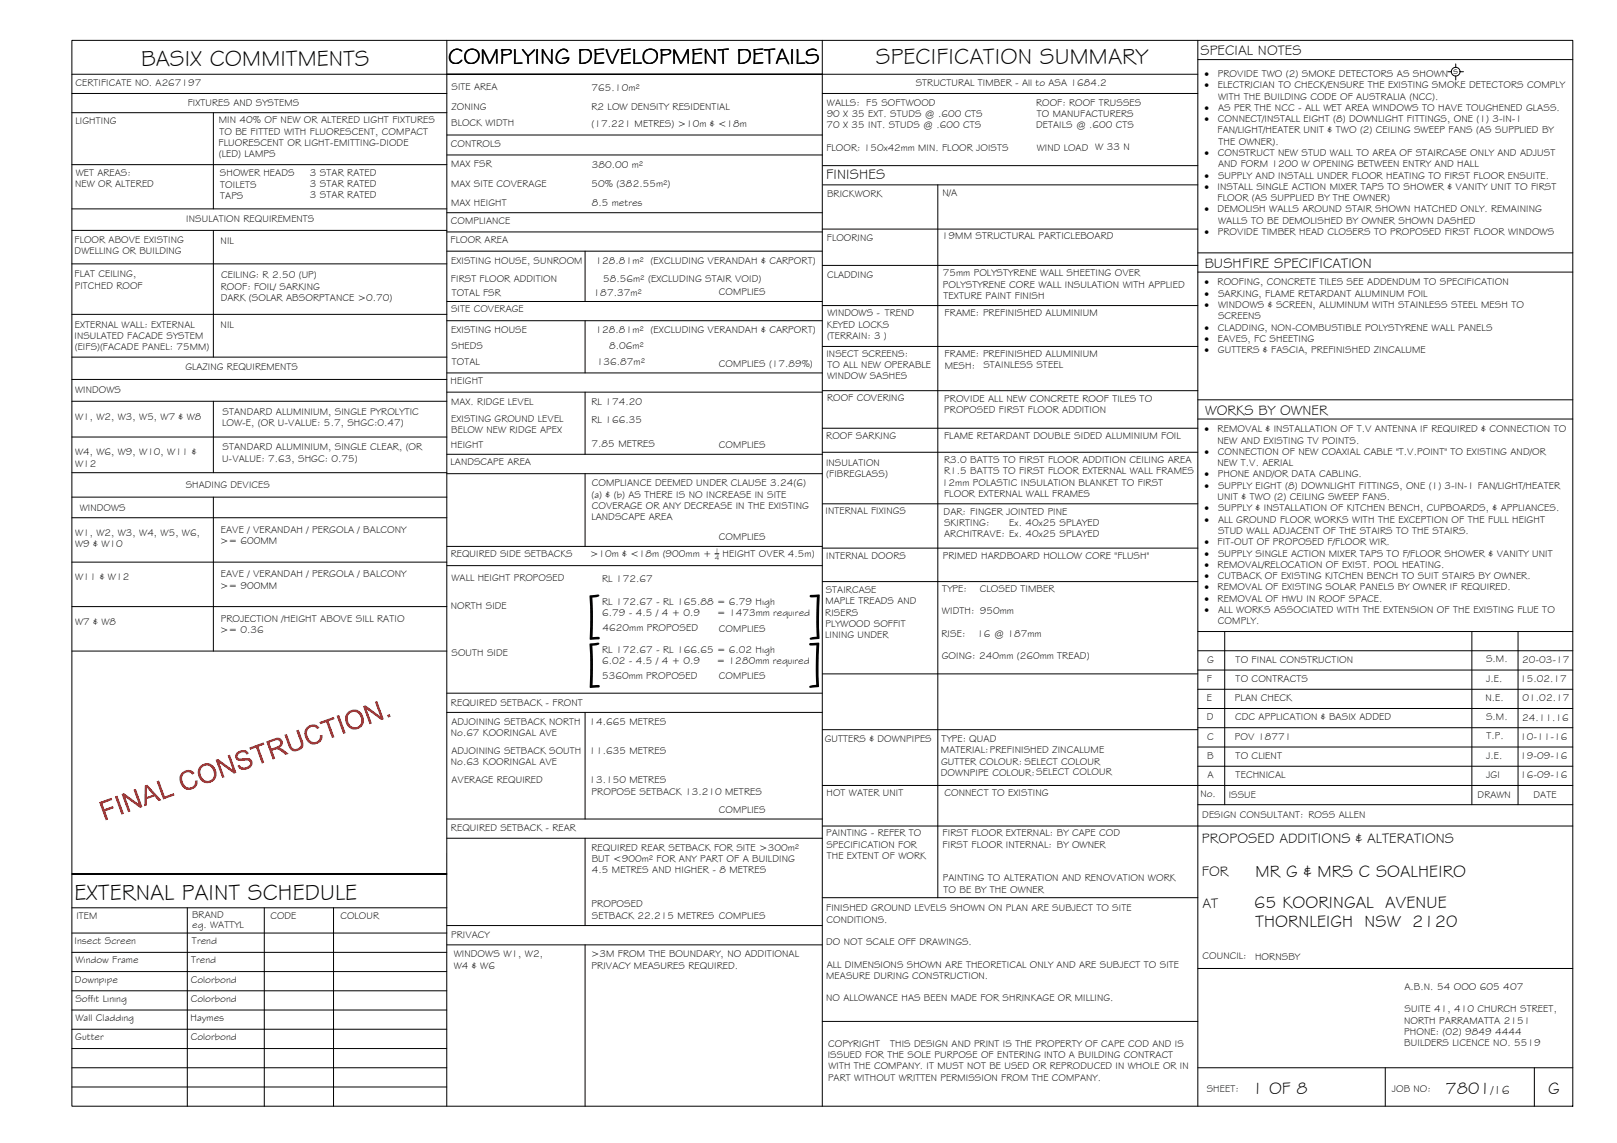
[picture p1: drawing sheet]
<svg xmlns="http://www.w3.org/2000/svg" width="420mm" height="297mm" viewBox="0 0 420 297" stroke-linecap="round" stroke-linejoin="round" font-family="sans-serif">
<defs><g id="words">
<g font-size="15">
<text x="156" y="156.4" transform="rotate(180 156 156.4)">]</text>
<text x="210.2" y="164.3" transform="rotate(1 210.2 164.3)">]</text>
<text x="156" y="168.9" transform="rotate(180 156 168.9)">]</text>
<text x="210" y="176.8" transform="rotate(1 210 176.8)">]</text>
</g>
<g font-size="5.9">
<text x="36.7" y="17.2">BASIX COMMITMENTS</text>
<text x="116.5" y="16.8">COMPLYING DEVELOPMENT DETAILS</text>
<text x="227.6" y="16.8">SPECIFICATION SUMMARY</text>
<text x="19.4" y="233.8">EXTERNAL PAINT SCHEDULE</text>
</g>
<g font-size="4.5">
<text x="326.2" y="228">MR G &amp; MRS C SOALHEIRO</text>
<text x="325.9" y="236">65 KOORINGAL AVENUE</text>
<text x="326.2" y="241">THORNLEIGH NSW 2120</text>
<text x="325.3" y="284.2">1 OF 8</text>
<text x="375.6" y="284.2">7801</text>
<text x="402.3" y="284.2">G</text>
</g>
<g font-size="3.7">
<text x="311.9" y="14.3">SPECIAL NOTES</text>
<text x="214.7" y="46.6">FINISHES</text>
<text x="313" y="69.5">BUSHFIRE SPECIFICATION</text>
<text x="313.1" y="107.7">WORKS BY OWNER</text>
<text x="312.3" y="219.2">PROPOSED ADDITIONS &amp; ALTERATIONS</text>
<text x="312.3" y="227.5">FOR</text>
<text x="312.4" y="235.9">AT</text>
</g>
<text font-size="3.2" x="387.4" y="284.2">/16</text>
<g font-size="2.6">
<text x="19.6" y="22.5">CERTIFICATE NO. A267197</text>
<text x="117.3" y="23.5">SITE AREA</text>
<text x="153.7" y="23.6">765.10m²</text>
<text x="237.9" y="22.4">STRUCTURAL TIMBER - All to ASA 1684.2</text>
<text x="313" y="20">·</text>
<text x="313" y="22.9">·</text>
<text x="316.4" y="22.9">ELECTRICIAN TO CHECK/ENSURE THE EXISTING SMOKE DETECTORS COMPLY</text>
<text x="316.4" y="20">PROVIDE TWO (2) SMOKE DETECTORS AS SHOWN</text>
<text x="377.6" y="19.2">s</text>
<text x="48.8" y="27.5">FIXTURES AND SYSTEMS</text>
<text x="117.4" y="28.5">ZONING</text>
<text x="153.7" y="28.6">R2 LOW DENSITY RESIDENTIAL</text>
<text x="214.9" y="27.4">WALLS: F5 SOFTWOOD</text>
<text x="269.2" y="27.4">ROOF: ROOF TRUSSES</text>
<text x="313" y="28.8">·</text>
<text x="316.5" y="28.8">AS PER THE NCC - ALL WET AREA WINDOWS TO HAVE TOUGHENED GLASS.</text>
<text x="316.5" y="25.9">WITH THE BUILDING CODE OF AUSTRALIA (NCC).</text>
<text x="19.6" y="32.2">LIGHTING</text>
<text x="56.8" y="32">MIN 40% OF NEW OR ALTERED LIGHT FIXTURES</text>
<text x="57" y="35">TO BE FITTED WITH FLUORESCENT, COMPACT</text>
<text x="117.2" y="32.9">BLOCK WIDTH</text>
<text x="153.7" y="32.9">(17.221 METRES) &gt;10m &amp; &lt;18m</text>
<text x="214.8" y="33.3">70 X 35 INT. STUDS @ .600 CTS</text>
<text x="214.8" y="30.4">90 X 35 EXT. STUDS @ .600 CTS</text>
<text x="269.2" y="33.3">DETAILS @ .600 CTS</text>
<text x="269.4" y="30.4">TO MANUFACTURERS</text>
<text x="313" y="31.7">·</text>
<text x="316.4" y="34.7">FAN/LIGHT/HEATER UNIT &amp; TWO (2) CEILING SWEEP FANS (AS SUPPLIED BY</text>
<text x="316.5" y="31.7">CONNECT/INSTALL EIGHT (8) DOWNLIGHT FITTINGS, ONE (1) 3-IN-1</text>
<text x="56.8" y="37.9">FLUORESCENT OR LIGHT-EMITTING-DIODE</text>
<text x="56.9" y="40.8">(LED) LAMPS</text>
<text x="117.2" y="38.1">CONTROLS</text>
<text x="214.7" y="39.2">FLOOR: 150x42mm MIN. FLOOR JOISTS</text>
<text x="269.4" y="39.2">WIND LOAD W 33 N</text>
<text x="313" y="40.5">·</text>
<text x="316.5" y="40.5">CONSTRUCT NEW STUD WALL TO AREA OF STAIRCASE ONLY AND ADJUST</text>
<text x="316.6" y="37.6">THE OWNER).</text>
<text x="19.7" y="45.8">WET AREAS:</text>
<text x="57.2" y="45.8">SHOWER HEADS</text>
<text x="80.5" y="45.6">3 STAR RATED</text>
<text x="117.2" y="43.5">MAX FSR</text>
<text x="153.7" y="43.6">380.00 m²</text>
<text x="313" y="46.4">·</text>
<text x="316.5" y="43.5">AND FORM 1200 W OPENING BETWEEN ENTRY AND HALL</text>
<text x="316.5" y="46.4">SUPPLY AND INSTALL UNDER FLOOR HEATING TO FIRST FLOOR ENSUITE.</text>
<text x="19.5" y="48.7">NEW OR ALTERED</text>
<text x="57.2" y="48.7">TOILETS</text>
<text x="57.2" y="51.7">TAPS</text>
<text x="80.5" y="48.6">3 STAR RATED</text>
<text x="80.5" y="51.5">3 STAR RATED</text>
<text x="117.2" y="48.5">MAX SITE COVERAGE</text>
<text x="117.2" y="53.5">MAX HEIGHT</text>
<text x="153.7" y="48.6">50% (382.55m²)</text>
<text x="153.8" y="53.5">8.5 metres</text>
<text x="214.9" y="51.2">BRICKWORK</text>
<text x="244.9" y="51">N/A</text>
<text x="313" y="49.3">·</text>
<text x="316.3" y="49.3">INSTALL SINGLE ACTION MIXER TAPS TO SHOWER &amp; VANITY UNIT TO FIRST</text>
<text x="316.4" y="52.3">FLOOR (AS SUPPLIED BY THE OWNER)</text>
<text x="48.4" y="57.8">INSULATION REQUIREMENTS</text>
<text x="117.2" y="58.1">COMPLIANCE</text>
<text x="313" y="55.2">·</text>
<text x="316.4" y="55.2">DEMOLISH WALLS AROUND STAIR SHOWN HATCHED ONLY. REMAINING</text>
<text x="316.5" y="58.1">WALLS TO BE DEMOLISHED BY OWNER SHOWN DASHED</text>
<text x="19.4" y="63.2">FLOOR ABOVE EXISTING</text>
<text x="57.3" y="63.4">NIL</text>
<text x="117.1" y="63.1">FLOOR AREA</text>
<text x="214.8" y="62.7">FLOORING</text>
<text x="244.8" y="62.2">19MM STRUCTURAL PARTICLEBOARD</text>
<text x="313" y="61.1">·</text>
<text x="316.4" y="61.1">PROVIDE TIMBER HEAD CLOSERS TO PROPOSED FIRST FLOOR WINDOWS</text>
<text x="19.4" y="66.1">DWELLING OR BUILDING</text>
<text x="117.2" y="68.5">EXISTING HOUSE, SUNROOM</text>
<text x="154.8" y="68.6">128.81m² (EXCLUDING VERANDAH &amp; CARPORT)</text>
<text x="245" y="71.8">75mm POLYSTYRENE WALL SHEETING OVER</text>
<text x="19.4" y="72.1">FLAT CEILING,</text>
<text x="19.4" y="75">PITCHED ROOF</text>
<text x="57.3" y="75.2">ROOF: FOIL/ SARKING</text>
<text x="57.4" y="72.3">CEILING: R 2.50 (UP)</text>
<text x="117.2" y="73.2">FIRST FLOOR ADDITION</text>
<text x="117.4" y="76.9">TOTAL FSR</text>
<text x="154.2" y="76.8">187.37m²</text>
<text x="156.7" y="73.3">58.56m² (EXCLUDING STAIR VOID)</text>
<text x="186.8" y="76.8">COMPLIES</text>
<text x="214.9" y="72.2">CLADDING</text>
<text x="245" y="74.8">POLYSTYRENE CORE WALL INSULATION WITH APPLIED</text>
<text x="245.2" y="77.7">TEXTURE PAINT FINISH</text>
<text x="313" y="74.2">·</text>
<text x="313" y="77.1">·</text>
<text x="316.4" y="74.2">ROOFING, CONCRETE TILES SEE ADDENDUM TO SPECIFICATION</text>
<text x="316.5" y="77.1">SARKING, FLAME RETARDANT ALUMINUM FOIL</text>
<text x="57.3" y="78.2">DARK (SOLAR ABSORPTANCE &gt;0.70)</text>
<text x="117.2" y="81.2">SITE COVERAGE</text>
<text x="215" y="82.2">WINDOWS - TREND</text>
<text x="245.5" y="82.2">FRAME: PREFINISHED ALUMINIUM</text>
<text x="313" y="80">·</text>
<text x="316.5" y="83">SCREENS</text>
<text x="316.5" y="80">WINDOWS &amp; SCREEN, ALUMINUM WITH STAINLESS STEEL MESH TO</text>
<text x="19.4" y="88.2">INSULATED FACADE SYSTEM</text>
<text x="19.4" y="85.2">EXTERNAL WALL: EXTERNAL</text>
<text x="57.3" y="85.2">NIL</text>
<text x="117.2" y="86.5">EXISTING HOUSE</text>
<text x="154.8" y="86.6">128.81m² (EXCLUDING VERANDAH &amp; CARPORT)</text>
<text x="214.8" y="85.1">KEYED LOCKS</text>
<text x="214.9" y="88.1">(TERRAIN: 3 )</text>
<text x="313" y="85.9">·</text>
<text x="313" y="88.9">·</text>
<text x="316.4" y="88.9">EAVES, FC SHEETING</text>
<text x="316.5" y="85.9">CLADDING, NON-COMBUSTIBLE POLYSTYRENE WALL PANELS</text>
<text x="19.4" y="91.1">(EIFS)(FACADE PANEL: 75MM)</text>
<text x="117.3" y="90.6">SHEDS</text>
<text x="117.4" y="94.8">TOTAL</text>
<text x="155.1" y="94.9">136.87m²</text>
<text x="158.3" y="90.7">8.06m²</text>
<text x="186.8" y="95.3">COMPLIES (17.89%)</text>
<text x="214.7" y="92.7">INSECT SCREENS:</text>
<text x="215" y="95.6">TO ALL NEW OPERABLE</text>
<text x="245.5" y="92.9">FRAME: PREFINISHED ALUMINIUM</text>
<text x="245.5" y="95.8">MESH:</text>
<text x="255.5" y="95.7">STAINLESS STEEL</text>
<text x="313" y="91.8">·</text>
<text x="316.5" y="91.8">GUTTERS &amp; FASCIA, PREFINISHED ZINCALUME</text>
<text x="48.2" y="96.2">GLAZING REQUIREMENTS</text>
<text x="117.1" y="99.8">HEIGHT</text>
<text x="214.9" y="98.6">WINDOW SASHES</text>
<text x="19.5" y="102.1">WINDOWS</text>
<text x="57.8" y="107.7">STANDARD ALUMINIUM, SINGLE PYROLYTIC</text>
<text x="117.2" y="105.1">MAX. RIDGE LEVEL</text>
<text x="153.7" y="105.2">RL 174.20</text>
<text x="214.9" y="104.3">ROOF COVERING</text>
<text x="245.3" y="104.4">PROVIDE ALL NEW CONCRETE ROOF TILES TO</text>
<text x="245.3" y="107.3">PROPOSED FIRST FLOOR ADDITION</text>
<text x="19.5" y="109">W1, W2, W3, W5, W7 &amp; W8</text>
<text x="57.7" y="110.7">LOW-E, (OR U-VALUE: 5.7, SHGC:0.47)</text>
<text x="117.2" y="109.7">EXISTING GROUND LEVEL</text>
<text x="117.2" y="112.6">BELOW NEW RIDGE APEX</text>
<text x="153.7" y="109.8">RL 166.35</text>
<text x="313" y="112.3">·</text>
<text x="316.4" y="112.3">REMOVAL &amp; INSTALLATION OF T.V ANTENNA IF REQUIRED &amp; CONNECTION TO</text>
<text x="19.5" y="118.3">W4, W6, W9, W10, W11 &amp;</text>
<text x="57.7" y="119.9">U-VALUE: 7.63, SHGC: 0.75)</text>
<text x="57.8" y="117">STANDARD ALUMINIUM, SINGLE CLEAR, (OR</text>
<text x="117.2" y="116.5">HEIGHT</text>
<text x="153.7" y="116.2">7.85 METRES</text>
<text x="186.8" y="116.5">COMPLIES</text>
<text x="214.7" y="114.1">ROOF SARKING</text>
<text x="245.3" y="114.1">FLAME RETARDANT DOUBLE SIDED ALUMINIUM FOIL</text>
<text x="313" y="118.2">·</text>
<text x="316.4" y="115.3">NEW AND EXISTING TV POINTS.</text>
<text x="316.5" y="118.2">CONNECTION OF NEW COAXIAL CABLE &quot;T.V.POINT&quot; TO EXISTING AND/OR</text>
<text x="19.5" y="121.2">W12</text>
<text x="117.1" y="120.9">LANDSCAPE AREA</text>
<text x="214.6" y="121">INSULATION</text>
<text x="214.7" y="124">(FIBREGLASS)</text>
<text x="245.3" y="120.4">R3.0 BATTS TO FIRST FLOOR ADDITION CEILING AREA</text>
<text x="245.3" y="123.3">R1.5 BATTS TO FIRST FLOOR EXTERNAL WALL FRAMES</text>
<text x="313" y="124.1">·</text>
<text x="316.4" y="121.2">NEW T.V. AERIAL</text>
<text x="316.4" y="124.1">PHONE AND/OR DATA CABLING.</text>
<text x="48.3" y="126.8">SHADING DEVICES</text>
<text x="153.7" y="129.3">(a) &amp; (b) AS THERE IS NO INCREASE IN SITE</text>
<text x="153.8" y="126.4">COMPLIANCE DEEMED UNDER CLAUSE 3.24(6)</text>
<text x="244.8" y="126.3">12mm POLASTIC INSULATION BLANKET TO FIRST</text>
<text x="245.3" y="129.2">FLOOR EXTERNAL WALL FRAMES</text>
<text x="313" y="127">·</text>
<text x="316.4" y="130">UNIT &amp; TWO (2) CEILING SWEEP FANS.</text>
<text x="316.5" y="127">SUPPLY EIGHT (8) DOWNLIGHT FITTINGS, ONE (1) 3-IN-1 FAN/LIGHT/HEATER</text>
<text x="20.7" y="132.7">WINDOWS</text>
<text x="153.7" y="135.2">LANDSCAPE AREA</text>
<text x="153.8" y="132.2">COVERAGE OR ANY DECREASE IN THE EXISTING</text>
<text x="214.5" y="133.6">INTERNAL FIXINGS</text>
<text x="245.2" y="133.7">DAR: FINGER JOINTED PINE</text>
<text x="245.3" y="136.7">SKIRTING:</text>
<text x="262.3" y="136.7">Ex. 40x25 SPLAYED</text>
<text x="313" y="132.9">·</text>
<text x="313" y="135.8">·</text>
<text x="316.5" y="132.9">SUPPLY &amp; INSTALLATION OF KITCHEN BENCH, CUPBOARDS, &amp; APPLIANCES.</text>
<text x="316.5" y="135.8">ALL GROUND FLOOR WORKS WITH THE EXCEPTION OF THE FULL HEIGHT</text>
<text x="19.5" y="139.3">W1, W2, W3, W4, W5, W6,</text>
<text x="19.5" y="142.2">W9 &amp; W10</text>
<text x="57.2" y="141.4">&gt;= 600MM</text>
<text x="57.3" y="138.5">EAVE / VERANDAH / PERGOLA / BALCONY</text>
<text x="186.8" y="140.4">COMPLIES</text>
<text x="245.3" y="139.6">ARCHITRAVE: Ex. 40x25 SPLAYED</text>
<text x="313" y="141.7">·</text>
<text x="316.4" y="141.7">FIT-OUT OF PROPOSED F/FLOOR WIR.</text>
<text x="316.5" y="138.8">STUD WALL ADJACENT OF THE STAIRS TO THE STAIRS.</text>
<text x="117.1" y="144.8">REQUIRED SIDE SETBACKS</text>
<text x="153.3" y="144.8">&gt;10m &amp; &lt;18m (900mm +</text>
<text x="187.8" y="144.8">HEIGHT OVER 4.5m)</text>
<text x="214.7" y="145.3">INTERNAL DOORS</text>
<text x="245" y="145.2">PRIMED HARDBOARD HOLLOW CORE &quot;FLUSH&quot;</text>
<text x="313" y="144.6">·</text>
<text x="313" y="147.6">·</text>
<text x="316.4" y="147.6">REMOVAL/RELOCATION OF EXIST. POOL HEATING.</text>
<text x="316.5" y="144.6">SUPPLY SINGLE ACTION MIXER TAPS TO F/FLOOR SHOWER &amp; VANITY UNIT</text>
<text x="19.5" y="150.8">W11 &amp; W12</text>
<text x="57.2" y="153">&gt;= 900MM</text>
<text x="57.3" y="150.1">EAVE / VERANDAH / PERGOLA / BALCONY</text>
<text x="117.3" y="151.1">WALL HEIGHT PROPOSED</text>
<text x="156.4" y="151.1">RL 172.67</text>
<text x="214.6" y="154.2">STAIRCASE</text>
<text x="244.8" y="153.7">TYPE:</text>
<text x="254.6" y="153.7">CLOSED TIMBER</text>
<text x="313" y="150.5">·</text>
<text x="313" y="153.5">·</text>
<text x="316.4" y="153.5">REMOVAL OF EXISTING SOLAR PANELS BY OWNER IF REQUIRED.</text>
<text x="316.5" y="150.5">CUTBACK OF EXISTING KITCHEN BENCH TO SUIT STAIRS BY OWNER.</text>
<text x="57.4" y="161.6">PROJECTION /HEIGHT ABOVE SILL RATIO</text>
<text x="117.2" y="158.3">NORTH SIDE</text>
<text x="156.4" y="157.2">RL 172.67 - RL 165.88 = 6.79 High</text>
<text x="156.5" y="160.1">6.79 - 4.5 / 4 + 0.9</text>
<text x="186.4" y="160.1">= 1473mm required</text>
<text x="214.4" y="160">RISERS</text>
<text x="214.5" y="157.1">MAPLE TREADS AND</text>
<text x="244.8" y="159.6">WIDTH: 950mm</text>
<text x="313" y="156.4">·</text>
<text x="313" y="159.3">·</text>
<text x="316.4" y="156.4">REMOVAL OF HWU IN ROOF SPACE.</text>
<text x="316.5" y="159.3">ALL WORKS ASSOCIATED WITH THE EXTENSION OF THE EXISTING FLUE TO</text>
<text x="19.5" y="162.4">W7 &amp; W8</text>
<text x="57.2" y="164.5">&gt;= 0.36</text>
<text x="156.6" y="164.1">4620mm PROPOSED</text>
<text x="186.8" y="164.2">COMPLIES</text>
<text x="214.4" y="165.9">LINING UNDER</text>
<text x="214.5" y="163">PLYWOOD SOFFIT</text>
<text x="244.6" y="165.4">RISE:</text>
<text x="253.9" y="165.4">16 @ 187mm</text>
<text x="316.5" y="162.3">COMPLY.</text>
<text x="117.3" y="170.5">SOUTH SIDE</text>
<text x="156.4" y="169.7">RL 172.67 - RL 166.65 = 6.02 High</text>
<text x="156.5" y="172.6">6.02 - 4.5 / 4 + 0.9</text>
<text x="186.3" y="172.6">= 1280mm required</text>
<text x="244.7" y="171.3">GOING: 240mm (260mm TREAD)</text>
<text x="313.7" y="172.2">G</text>
<text x="321.1" y="172.2">TO FINAL CONSTRUCTION</text>
<text x="386.1" y="172.1">S.M.</text>
<text x="395.5" y="172.3">20-03-17</text>
<text x="156.4" y="176.4">5360mm PROPOSED</text>
<text x="186.8" y="176.4">COMPLIES</text>
<text x="313.6" y="177.2">F</text>
<text x="321.1" y="177.2">TO CONTRACTS</text>
<text x="386.2" y="177.1">J.E.</text>
<text x="395" y="177.3">15.02.17</text>
<text x="117.2" y="183.4">REQUIRED SETBACK - FRONT</text>
<text x="313.6" y="182.2">E</text>
<text x="320.9" y="182.2">PLAN CHECK</text>
<text x="386" y="182.1">N.E.</text>
<text x="395.6" y="182.3">01.02.17</text>
<text x="117.2" y="191.3">No.67 KOORINGAL AVE</text>
<text x="117.3" y="188.4">ADJOINING SETBACK NORTH</text>
<text x="153.1" y="188.4">14.665 METRES</text>
<text x="313.6" y="187.2">D</text>
<text x="320.9" y="187.2">CDC APPLICATION &amp; BASIX ADDED</text>
<text x="386.1" y="187.1">S.M.</text>
<text x="395.5" y="187.3">24.11.16</text>
<text x="117.3" y="195.9">ADJOINING SETBACK SOUTH</text>
<text x="153.1" y="196">11.635 METRES</text>
<text x="214.3" y="192.7">GUTTERS &amp; DOWNPIPES</text>
<text x="244.5" y="195.8">MATERIAL:PREFINISHED ZINCALUME</text>
<text x="244.7" y="192.9">TYPE: QUAD</text>
<text x="313.6" y="197.2">B</text>
<text x="313.7" y="192.2">C</text>
<text x="320.9" y="192.2">POV 18771</text>
<text x="321.1" y="197.2">TO CLIENT</text>
<text x="386.2" y="197.1">J.E.</text>
<text x="386.2" y="192.1">T.P.</text>
<text x="395" y="197.3">19-09-16</text>
<text x="395" y="192.3">10-11-16</text>
<text x="117.2" y="198.9">No.63 KOORINGAL AVE</text>
<text x="117.3" y="203.5">AVERAGE REQUIRED</text>
<text x="153.1" y="203.6">13.150 METRES</text>
<text x="244.5" y="201.7">DOWNPIPE COLOUR:SELECT COLOUR</text>
<text x="244.5" y="198.7">GUTTER COLOUR: SELECT COLOUR</text>
<text x="313.7" y="202.2">A</text>
<text x="321.1" y="202.2">TECHNICAL</text>
<text x="386.2" y="202.2">JGI</text>
<text x="395" y="202.3">16-09-16</text>
<text x="153.7" y="206.5">PROPOSE SETBACK 13.210 METRES</text>
<text x="214.8" y="206.8">HOT WATER UNIT</text>
<text x="245.4" y="207">CONNECT TO EXISTING</text>
<text x="311.9" y="207.1">No.</text>
<text x="319.3" y="207.3">ISSUE</text>
<text x="383.9" y="207.5">DRAWN</text>
<text x="398.5" y="207.4">DATE</text>
<text x="186.8" y="211.2">COMPLIES</text>
<text x="312.4" y="212.6">DESIGN CONSULTANT: ROSS ALLEN</text>
<text x="117.2" y="216">REQUIRED SETBACK - REAR</text>
<text x="153.7" y="221.1">REQUIRED REAR SETBACK FOR SITE &gt;300m²</text>
<text x="214.7" y="217.3">PAINTING - REFER TO</text>
<text x="214.7" y="220.3">SPECIFICATION FOR</text>
<text x="244.9" y="217.3">FIRST FLOOR EXTERNAL: BY CAPE COD</text>
<text x="244.9" y="220.3">FIRST FLOOR INTERNAL: BY OWNER</text>
<text x="153.7" y="224.1">BUT &lt;900m² FOR ANY PART OF A BUILDING</text>
<text x="153.8" y="227">4.5 METRES AND HIGHER - 8 METRES</text>
<text x="214.8" y="223.2">THE EXTENT OF WORK</text>
<text x="245" y="229">PAINTING TO ALTERATION AND RENOVATION WORK</text>
<text x="245.1" y="232">TO BE BY THE OWNER</text>
<text x="19.8" y="238.9">ITEM</text>
<text x="49.9" y="238.6">BRAND</text>
<text x="70.3" y="238.9">CODE</text>
<text x="88.5" y="238.8">COLOUR</text>
<text x="153.7" y="235.8">PROPOSED</text>
<text x="153.8" y="238.7">SETBACK 22.215 METRES COMPLIES</text>
<text x="214.7" y="236.8">FINISHED GROUND LEVELS SHOWN ON PLAN ARE SUBJECT TO SITE</text>
<text x="214.8" y="239.7">CONDITIONS.</text>
<text x="19.4" y="245.3">Insect Screen</text>
<text x="49.9" y="245.3">Trend</text>
<text x="50" y="241.1">eg. WATTYL</text>
<text x="117.2" y="243.7">PRIVACY</text>
<text x="214.7" y="245.6">DO NOT SCALE OFF DRAWINGS.</text>
<text x="19.6" y="250.4">Window Frame</text>
<text x="49.7" y="250.3">Trend</text>
<text x="117.9" y="248.8">WINDOWS W1, W2,</text>
<text x="117.9" y="251.7">W4 &amp; W6</text>
<text x="153.6" y="248.8">&gt;3M FROM THE BOUNDARY, NO ADDITIONAL</text>
<text x="153.7" y="251.7">PRIVACY MEASURES REQUIRED.</text>
<text x="214.8" y="251.5">ALL DIMENSIONS SHOWN ARE THEORETICAL ONLY AND ARE SUBJECT TO SITE</text>
<text x="312.5" y="249.3">COUNCIL:</text>
<text x="326.1" y="249.4">HORNSBY</text>
<text x="19.5" y="255.3">Downpipe</text>
<text x="49.6" y="255.3">Colorbond</text>
<text x="214.7" y="254.4">MEASURE DURING CONSTRUCTION.</text>
<text x="364.9" y="257.3">A.B.N. 54 OOO 605 407</text>
<text x="19.6" y="260.4">Soffit Lining</text>
<text x="49.6" y="260.3">Colorbond</text>
<text x="214.7" y="260.3">NO ALLOWANCE HAS BEEN MADE FOR SHRINKAGE OR MILLING.</text>
<text x="364.9" y="263.1">SUITE 41, 410 CHURCH STREET,</text>
<text x="19.6" y="265.4">Wall Cladding</text>
<text x="49.5" y="265.4">Haymes</text>
<text x="364.8" y="266">NORTH PARRAMATTA 2151</text>
<text x="364.9" y="269">PHONE: (02) 9849 4444</text>
<text x="19.6" y="270.4">Gutter</text>
<text x="49.6" y="270.3">Colorbond</text>
<text x="215.1" y="274.9">ISSUED FOR THE SOLE PURPOSE OF ENTERING INTO A BUILDING CONTRACT</text>
<text x="215.2" y="272">COPYRIGHT</text>
<text x="231.3" y="272">THIS DESIGN AND PRINT IS THE PROPERTY OF CAPE COD AND IS</text>
<text x="364.9" y="271.9">BUILDERS LICENCE NO. 5519</text>
<text x="215.2" y="280.8">PART WITHOUT WRITTEN PERMISSION FROM THE COMPANY.</text>
<text x="215.3" y="277.9">WITH THE COMPANY. IT MUST NOT BE USED OR REPRODUCED IN WHOLE OR IN</text>
<text x="313.6" y="283.8">SHEET:</text>
<text x="361.7" y="283.9">JOB NO:</text>
</g>
<g font-size="1.8">
<text x="185.7" y="143.7">1</text>
<text x="185.7" y="145.4">4</text>
</g>
</g></defs>
<g fill="none" stroke="#000" stroke-width=".26">
<path d="M116.1 19.3h97.6M116.1 35.1h97.6M116.1 40.3h97.6M116.1 55.3h97.6M116.1 60.3h97.6M116.1 65.3h97.6M116.1 78.4h97.6M152 65.3v13.1M116.1 83.3h97.6M116.1 96.9h97.6M152 83.3v13.6M116.1 101.9h97.6"/>
<path d="M116.1 118.1h97.6M152 101.9v16.2M116.1 123.1h97.6M152 123.1v18.9M116.1 142h97.6M116.1 147h97.6M185.8 143.9h1M116.1 180.1h97.6M116.1 185.1h97.6M152 185.1v27.7M116.1 212.8h97.6M116.1 217.8h97.6"/>
<path d="M152 217.8v22.7M116.1 240.5h97.6M116.1 245.5h97.6M152 245.5v42"/>
</g>
<!-- layer: BORDER -->
<g fill="none" stroke="#000" stroke-width=".26">
<path d="M18.7 10.5h390v277h-390zM116.1 10.5v277M213.7 19.3h97.5M213.7 10.5v277M311.2 15.5h97.5M311.2 10.5v277M213.7 24.3h97.5M213.7 59.5h97.5M213.8 48h97.4M213.8 43h97.4M243.7 48v185.3M213.7 79.4h97.5"/>
<path d="M213.7 69h97.5M311.2 65.7h97.5M311.2 70.7h97.5M213.7 90h97.5M213.7 111.3h97.5M213.7 101.5h97.5M213.7 117.5h97.5M311.2 103.9h97.5M311.2 108.9h97.5M213.7 130.9h97.5M213.7 142.4h97.5M213.7 151.1h97.5"/>
<path d="M213.7 175.1h97.5M311.2 179.1h97.5M311.2 174.1h97.5M311.2 169.1h97.5M311.2 164.1h97.5M318.2 164.1v45M382.4 164.1v45M394.4 164.1v45M213.7 189.6h97.5M311.2 199.1h97.5M311.2 194.1h97.5M311.2 189.1h97.5"/>
<path d="M311.2 184.1h97.5M213.7 204.1h195M213.7 214.7h195M311.2 209.1h97.5M18.7 235.9h97.4M48.7 235.9v51.6M68.7 235.9v51.6M86.7 235.9v51.6M116.1 227.1h-97.4h97.4M213.7 233.3h97.5M18.7 242.5h97.4M18.7 247.5h97.4"/>
<path d="M18.7 252.5h97.4M18.7 257.5h97.4M311.2 251.7h97.5M18.7 277.5h97.4M18.7 262.5h97.4M18.7 267.5h97.4M18.7 272.5h97.4M213.7 265.4h97.5M311.2 277.5h97.5M359.9 277.5v10M398.7 277.5v10M18.7 282.5h97.4"/>
</g>
<!-- layer: BASIX -->
<g fill="none" stroke="#000" stroke-width=".26">
<path d="M18.7 19.3h97.4M18.7 24.3h97.4M18.7 29.3h97.4M55.4 29.3v25M18.7 42.8h97.4M18.7 54.3h97.4M18.7 59.9h97.4M55.4 59.9v32.9M18.7 68.6h97.4M18.7 81.7h97.4M18.7 98.6h97.4M18.7 92.8h97.4"/>
<path d="M18.7 113.6h97.4M18.7 104.3h97.4M55.4 104.3v18.5M18.7 129.2h97.4M18.7 134.5h97.4M18.7 122.8h97.4M55.4 129.2v40M18.7 146.1h97.4M18.7 157.6h97.4M18.7 169.2h97.4"/>
</g>
<!-- layer: SERVICES -->
<g fill="none" stroke="#000" stroke-width=".26">
<path d="M376.2 18.6h.9M378.3 16.6v.9M378.3 19.8v1M379.4 18.6h.9"/>
<circle cx="378.2" cy="18.6" r="1.13"/>
</g>
<!-- layer: Stamp - Final Construction -->
<g fill="#f00">
<path d="M25.8 208.5l3.1-1.2 .3 .6-2.6 .9 .5 1.5 2.2-.8 .2 .5-2.2 .8 .8 2.2-.6 .2z"/>
<path d="M29.9 207l.6-.2 1.7 4.7-.6 .2z"/>
<path d="M31.6 206.4l.6-.3 3.8 2.8-1.3-3.7 .6-.2 1.7 4.7-.6 .2-3.8-2.7 1.3 3.7-.6 .2z"/>
<path d="M40.7 203.1l.6-.3 1.5 4.2 2.3-.9 .2 .6-2.9 1.1z"/>
<path d="M47.2 200.8l.7-.5 1-.2 .9 .2 .6 .5 .2 .1-.6 .4-.9-.6-1 .2-.6 .6-.2 1 .7 1.7 1.1 .5 1.2-.4 .3-.6v-.8l.7-.1-.1 1.1-.6 .8-.6 .4-1.1 .2-.7-.2-.7-.5-.6-1-.3-1.1 .2-.9z"/>
<path d="M56 197.5l.7-.3 3.8 2.8-1.4-3.7 .6-.2 1.7 4.7-.6 .3-3.8-2.8 1.3 3.7-.6 .2z"/>
<path d="M61.4 195.7l.9-.6 1.2-.2 .7 .3 .4 .6-.5 .3-.4-.5-.6-.1-1.2 .6a.73 .73 0 0 0 .1 .9 .73 .73 0 0 0 .9 .1l1.5-.1 .8 .4 .4 1.1-.6 1-1.5 .6-.8-.1-.7-.4-.3-.6 .6-.3 .5 .6 .9 .1 .9-.3 .4-.9-.5-.5-2.2 .1-.7-.3-.5-.9z"/>
<path d="M64.8 194.3l3.7-1.4 .2 .6-1.6 .5 1.6 4.2-.7 .2-1.5-4.1-1.5 .6z"/>
<path d="M73.9 191l.6-.3 1.5 3.6 .6 .3 .6-.1 .7-.3 .3-.6-1.2-3.7 .6-.3 1.2 3.5v.7l-.3 .7-.7 .4-.9 .3h-.6l-.7-.3-.6-.9z"/>
<path d="M79.7 189l.7-.5 .9-.2 .9 .1 .6 .5 .2 .2-.5 .4-1-.6-1.1 .3-.5 .5-.1 .9 .5 1.5 .5 .5 .7 .3 1.2-.4 .4-.7v-.7l.7-.1-.1 .9-.4 .8-.7 .5-1.2 .3-.8-.2-.7-.6-.6-.9-.2-1.2 .2-1z"/>
<path d="M83 187.7l3.7-1.4 .2 .6-1.5 .5 1.5 4.2-.6 .2-1.5-4.1-1.6 .5z"/>
<path d="M87.5 186l.6-.2 1.7 4.7-.6 .2z"/>
<path d="M94.3 183.5l.7-.2 3.7 2.8-1.3-3.7 .6-.2 1.7 4.7-.6 .2-3.8-2.8 1.3 3.7-.6 .2z"/>
<path d="M100.6 185.8l.6-.2 .3 .6-.7 .3z"/>
<path d="M37.6 204.2l.7-.3 3.6 4-.7 .3-1.1-1.2-1.9 .7v1.6l-.7 .2zM38.1 204.5l.1 2.6 1.6-.6z"/>
<path d="M52 199.1l1-.6 1-.2 .8 .3 .7 .5 .5 .8 .3 1-.2 1.1-.6 .9-.7 .4-1.1 .2-.9-.2-.7-.6-.5-.8-.2-1 .1-1zM52.5 199.4l-.3 .5-.2 .8 .6 1.6 1.1 .6h.6l.8-.4 .4-.6 .1-.7-.2-1-.4-.7-1-.6-.8 .1z"/>
<path d="M69.2 192.7l2.7-1 .9 .1 .5 .6 .2 .8-.2 .6-.8 .6 .9 .3 1.6 1.2-.8 .3-2.1-1.5-1.4 .4 .8 2.1-.6 .2zM70 193l.5 1.5 2-.7 .3-.6-.1-.5-.5-.4z"/>
<path d="M90.3 185.1l.8-.5 .7-.2 1.1 .2 .8 .5 .6 .9 .3 1-.1 .7-.5 1.1-.8 .5-1 .3-.9-.1-.8-.6-.6-.9-.2-1 .1-1.1zM90.7 185.6l-.3 .6-.1 .7 .3 .9 .4 .7 1 .5 .8-.1 .6-.4 .3-.4 .2-.8-.2-.8-.5-1-.6-.4-.7-.1z"/>
</g>
<use href="#words"/>
</svg>
